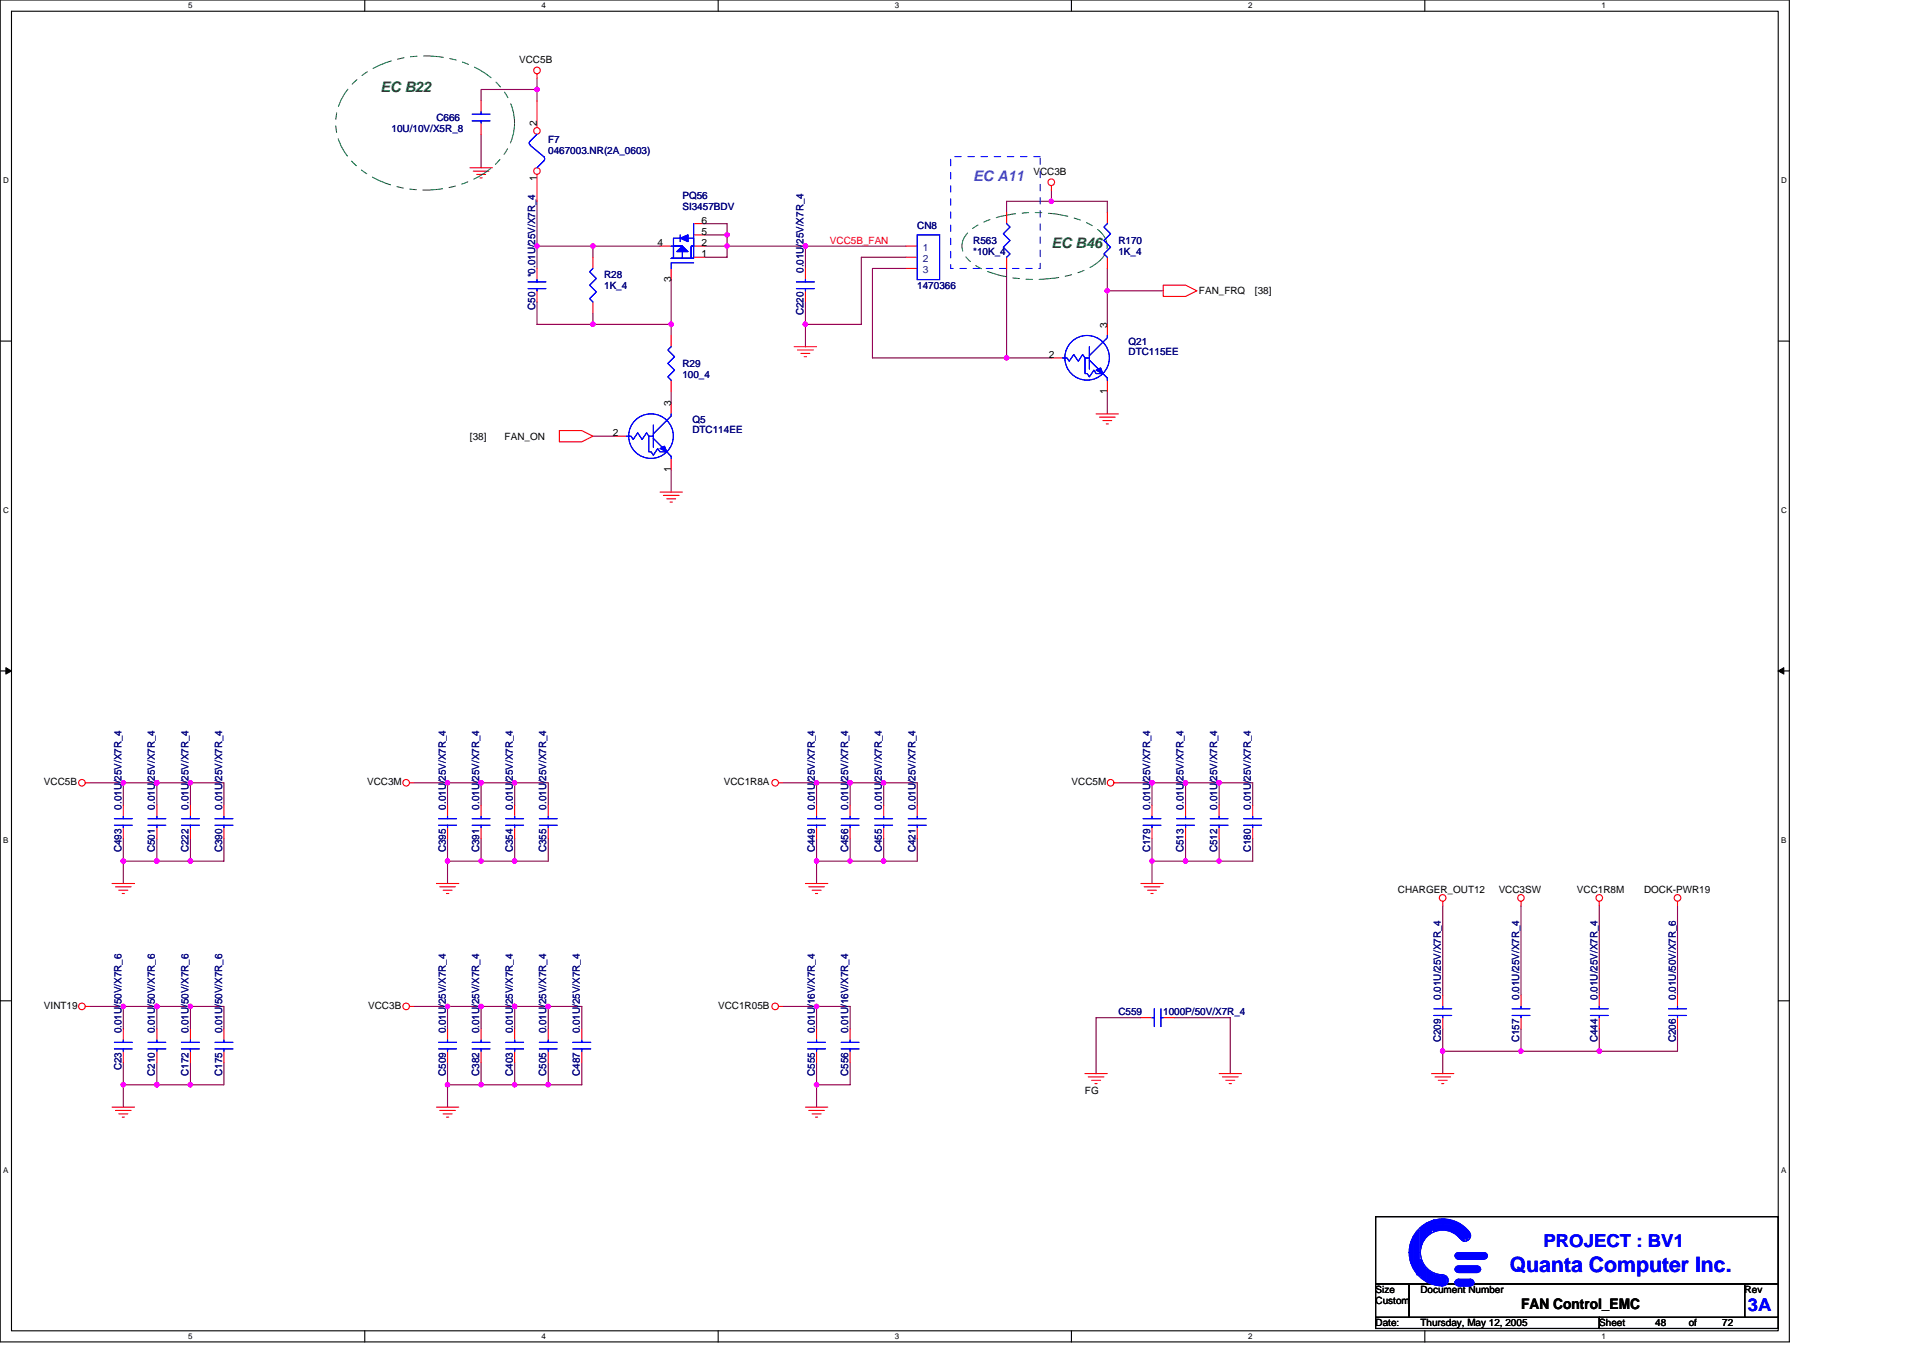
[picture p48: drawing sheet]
<svg xmlns="http://www.w3.org/2000/svg" width="297mm" height="210mm" viewBox="0 0 297 210" stroke-linecap="round" stroke-linejoin="round" font-family="sans-serif">
<defs><g id="words">
<text font-size="3.3" fill="#00f" x="233.2" y="196.5">Quanta Computer Inc.</text>
<g font-size="2.8" fill="#00f">
<text x="238.4" y="192.6">PROJECT : BV1</text>
<text x="270" y="202.4">3A</text>
</g>
<g font-size="2.2" fill="#008000">
<text x="58.8" y="14.2">EC B22</text>
<text x="162.4" y="38.3">EC B46</text>
</g>
<text font-size="2.2" fill="#0080ff" x="150.3" y="28">EC A11</text>
<text font-size="2.2" x="234.9" y="202.1">FAN Control_EMC</text>
<g font-size="1.5">
<text x="80.2" y="9.7">VCC5B</text>
<text x="82.9" y="19.5" transform="rotate(-90 82.9 19.5)">2</text>
<text x="82.9" y="28" transform="rotate(-90 82.9 28)">1</text>
<text x="159.6" y="27">VCC3B</text>
<text x="108.3" y="34.5">6</text>
<text x="101.6" y="38">4</text>
<text x="108.3" y="39.7">1</text>
<text x="108.3" y="38">2</text>
<text x="108.3" y="36.3">5</text>
<text x="103.6" y="43.6" transform="rotate(-90 103.6 43.6)">3</text>
<text x="185.2" y="45.4">FAN_FRQ</text>
<text x="193.8" y="45.4">[38]</text>
<text x="171" y="50.6" transform="rotate(-90 171 50.6)">3</text>
<text x="162" y="55.3">2</text>
<text x="103.6" y="62.7" transform="rotate(-90 103.6 62.7)">3</text>
<text x="171" y="60.8" transform="rotate(-90 171 60.8)">1</text>
<text x="72.6" y="67.9">[38]</text>
<text x="78" y="67.9">FAN_ON</text>
<text x="94.7" y="67.4">2</text>
<text x="103.6" y="72.9" transform="rotate(-90 103.6 72.9)">1</text>
<text x="6.8" y="121.3">VCC5B</text>
<text x="56.7" y="121.3">VCC3M</text>
<text x="111.8" y="121.3">VCC1R8A</text>
<text x="165.5" y="121.3">VCC5M</text>
<text x="215.9" y="137.9">CHARGER_OUT12</text>
<text x="231.5" y="137.9">VCC3SW</text>
<text x="243.6" y="137.9">VCC1R8M</text>
<text x="254" y="137.9">DOCK-PWR19</text>
<text x="6.8" y="155.8">VINT19</text>
<text x="56.9" y="155.8">VCC3B</text>
<text x="110.9" y="155.8">VCC1R05B</text>
<text x="167.6" y="169">FG</text>
<text x="212.5" y="199.7">Size</text>
<text x="212.5" y="201.4">Custom</text>
<text x="219.4" y="199.7">Document Number</text>
<text x="269.5" y="199.7">Rev</text>
<text x="212.5" y="204.9">Date:</text>
<text x="219.4" y="204.9">Thursday, May 12, 2005</text>
<text x="247" y="204.9">Sheet</text>
<text x="255.7" y="204.9">48</text>
<text x="260.9" y="204.9">of</text>
<text x="266" y="204.9">72</text>
</g>
<g font-size="1.5" fill="#000080">
<text x="60.5" y="20.4">10U/10V/X5R_8</text>
<text x="67.4" y="18.7">C666</text>
<text x="84.7" y="22.1">F7</text>
<text x="84.7" y="23.9">0467003.NR(2A_0603)</text>
<text x="105.4" y="30.8">PQ56</text>
<text x="105.4" y="32.5">SI3457BDV</text>
<text x="141.7" y="35.4">CN8</text>
<text x="150.3" y="37.7">R563</text>
<text x="150.3" y="39.4">*10K_4</text>
<text x="172.8" y="37.7">R170</text>
<text x="172.8" y="39.4">1K_4</text>
<text x="82.7" y="47.9" transform="rotate(-90 82.7 47.9)">C50</text>
<text x="82.7" y="42.8" transform="rotate(-90 82.7 42.8)">*0.01U/25V/X7R_4</text>
<text x="93.3" y="42.9">R28</text>
<text x="93.3" y="44.6">1K_4</text>
<text x="124.1" y="42.1" transform="rotate(-90 124.1 42.1)">0.01U/25V/X7R_4</text>
<text x="141.7" y="44.6">1470366</text>
<text x="124.1" y="48.7" transform="rotate(-90 124.1 48.7)">C220</text>
<text x="174.3" y="53.2">Q21</text>
<text x="105.4" y="56.7">R29</text>
<text x="105.4" y="58.4">100_4</text>
<text x="174.3" y="54.8">DTC115EE</text>
<text x="107" y="65.3">Q5</text>
<text x="107" y="66.9">DTC114EE</text>
<text x="18.8" y="125.1" transform="rotate(-90 18.8 125.1)">0.01U/25V/X7R_4</text>
<text x="23.9" y="125.1" transform="rotate(-90 23.9 125.1)">0.01U/25V/X7R_4</text>
<text x="29.1" y="125.1" transform="rotate(-90 29.1 125.1)">0.01U/25V/X7R_4</text>
<text x="34.3" y="125.1" transform="rotate(-90 34.3 125.1)">0.01U/25V/X7R_4</text>
<text x="68.9" y="125.1" transform="rotate(-90 68.9 125.1)">0.01U/25V/X7R_4</text>
<text x="74" y="125.1" transform="rotate(-90 74 125.1)">0.01U/25V/X7R_4</text>
<text x="79.2" y="125.1" transform="rotate(-90 79.2 125.1)">0.01U/25V/X7R_4</text>
<text x="84.4" y="125.1" transform="rotate(-90 84.4 125.1)">0.01U/25V/X7R_4</text>
<text x="125.9" y="125.1" transform="rotate(-90 125.9 125.1)">0.01U/25V/X7R_4</text>
<text x="131" y="125.1" transform="rotate(-90 131 125.1)">0.01U/25V/X7R_4</text>
<text x="136.2" y="125.1" transform="rotate(-90 136.2 125.1)">0.01U/25V/X7R_4</text>
<text x="141.4" y="125.1" transform="rotate(-90 141.4 125.1)">0.01U/25V/X7R_4</text>
<text x="177.7" y="125.1" transform="rotate(-90 177.7 125.1)">0.01U/25V/X7R_4</text>
<text x="182.8" y="125.1" transform="rotate(-90 182.8 125.1)">0.01U/25V/X7R_4</text>
<text x="188" y="125.1" transform="rotate(-90 188 125.1)">0.01U/25V/X7R_4</text>
<text x="193.2" y="125.1" transform="rotate(-90 193.2 125.1)">0.01U/25V/X7R_4</text>
<text x="18.8" y="131.6" transform="rotate(-90 18.8 131.6)">C493</text>
<text x="23.9" y="131.6" transform="rotate(-90 23.9 131.6)">C501</text>
<text x="29.1" y="131.6" transform="rotate(-90 29.1 131.6)">C222</text>
<text x="34.3" y="131.6" transform="rotate(-90 34.3 131.6)">C390</text>
<text x="68.9" y="131.6" transform="rotate(-90 68.9 131.6)">C395</text>
<text x="74" y="131.6" transform="rotate(-90 74 131.6)">C391</text>
<text x="79.2" y="131.6" transform="rotate(-90 79.2 131.6)">C354</text>
<text x="84.4" y="131.6" transform="rotate(-90 84.4 131.6)">C355</text>
<text x="125.9" y="131.6" transform="rotate(-90 125.9 131.6)">C449</text>
<text x="131" y="131.6" transform="rotate(-90 131 131.6)">C456</text>
<text x="136.2" y="131.6" transform="rotate(-90 136.2 131.6)">C455</text>
<text x="141.4" y="131.6" transform="rotate(-90 141.4 131.6)">C421</text>
<text x="177.7" y="131.6" transform="rotate(-90 177.7 131.6)">C179</text>
<text x="182.8" y="131.6" transform="rotate(-90 182.8 131.6)">C513</text>
<text x="188" y="131.6" transform="rotate(-90 188 131.6)">C512</text>
<text x="193.2" y="131.6" transform="rotate(-90 193.2 131.6)">C180</text>
<text x="222.6" y="154.4" transform="rotate(-90 222.6 154.4)">0.01U/25V/X7R_4</text>
<text x="234.7" y="154.4" transform="rotate(-90 234.7 154.4)">0.01U/25V/X7R_4</text>
<text x="246.8" y="154.4" transform="rotate(-90 246.8 154.4)">0.01U/25V/X7R_4</text>
<text x="258.8" y="154.4" transform="rotate(-90 258.8 154.4)">0.01U/50V/X7R_6</text>
<text x="18.8" y="159.6" transform="rotate(-90 18.8 159.6)">0.01U/50V/X7R_6</text>
<text x="23.9" y="159.6" transform="rotate(-90 23.9 159.6)">0.01U/50V/X7R_6</text>
<text x="29.1" y="159.6" transform="rotate(-90 29.1 159.6)">0.01U/50V/X7R_6</text>
<text x="34.3" y="159.6" transform="rotate(-90 34.3 159.6)">0.01U/50V/X7R_6</text>
<text x="68.9" y="159.6" transform="rotate(-90 68.9 159.6)">0.01U/25V/X7R_4</text>
<text x="74" y="159.6" transform="rotate(-90 74 159.6)">0.01U/25V/X7R_4</text>
<text x="79.2" y="159.6" transform="rotate(-90 79.2 159.6)">0.01U/25V/X7R_4</text>
<text x="84.4" y="159.6" transform="rotate(-90 84.4 159.6)">0.01U/25V/X7R_4</text>
<text x="89.6" y="159.6" transform="rotate(-90 89.6 159.6)">0.01U/25V/X7R_4</text>
<text x="125.9" y="159.6" transform="rotate(-90 125.9 159.6)">0.01U/16V/X7R_4</text>
<text x="131" y="159.6" transform="rotate(-90 131 159.6)">0.01U/16V/X7R_4</text>
<text x="172.8" y="156.8">C559</text>
<text x="179.7" y="156.8">1000P/50V/X7R_4</text>
<text x="222.6" y="161" transform="rotate(-90 222.6 161)">C209</text>
<text x="234.7" y="161" transform="rotate(-90 234.7 161)">C157</text>
<text x="246.8" y="161" transform="rotate(-90 246.8 161)">C444</text>
<text x="258.8" y="161" transform="rotate(-90 258.8 161)">C206</text>
<text x="18.8" y="165.3" transform="rotate(-90 18.8 165.3)">C23</text>
<text x="23.9" y="166.2" transform="rotate(-90 23.9 166.2)">C210</text>
<text x="29.1" y="166.2" transform="rotate(-90 29.1 166.2)">C172</text>
<text x="34.3" y="166.2" transform="rotate(-90 34.3 166.2)">C175</text>
<text x="68.9" y="166.2" transform="rotate(-90 68.9 166.2)">C509</text>
<text x="74" y="166.2" transform="rotate(-90 74 166.2)">C382</text>
<text x="79.2" y="166.2" transform="rotate(-90 79.2 166.2)">C403</text>
<text x="84.4" y="166.2" transform="rotate(-90 84.4 166.2)">C505</text>
<text x="89.6" y="166.2" transform="rotate(-90 89.6 166.2)">C487</text>
<text x="125.9" y="166.2" transform="rotate(-90 125.9 166.2)">C555</text>
<text x="131" y="166.2" transform="rotate(-90 131 166.2)">C556</text>
</g>
<text font-size="1.5" fill="#f00" x="128.2" y="37.7">VCC5B_FAN</text>
<g font-size="1.5" fill="#004080">
<text x="142.6" y="38.7">1</text>
<text x="142.6" y="40.4">2</text>
<text x="142.6" y="42.2">3</text>
</g>
<g font-size="1.2">
<text x="29.1" y="1.3">5</text>
<text x="83.6" y="1.3">4</text>
<text x="138.2" y="1.3">3</text>
<text x="192.8" y="1.3">2</text>
<text x="247.4" y="1.3">1</text>
<text x=".5" y="28.3">D</text>
<text x="275.1" y="28.3">D</text>
<text x=".5" y="79.2">C</text>
<text x="275.1" y="79.2">C</text>
<text x=".5" y="130.2">B</text>
<text x="275.1" y="130.2">B</text>
<text x=".5" y="181.1">A</text>
<text x="275.1" y="181.1">A</text>
<text x="29.1" y="206.8">5</text>
<text x="83.6" y="206.8">4</text>
<text x="138.2" y="206.8">3</text>
<text x="192.8" y="206.8">2</text>
<text x="247.4" y="206.8">1</text>
</g>
</g></defs>
<path d="M0 0h276.4v207.3h-276.4zM1.8 1.7h272.9v203.8h-272.9z" fill="none" stroke="#000" stroke-width=".17"/>
<g fill="#fff">
<path d="M29.1 .2h.6v1.4h-.6z"/>
<path d="M29.1 205.7h.6v1.4h-.6z"/>
</g>
<path d="M56.3 0v1.7M56.3 205.5v1.8" fill="none" stroke="#000" stroke-width=".17"/>
<g fill="#fff">
<path d="M83.6 .2h.7v1.4h-.7z"/>
<path d="M83.6 205.7h.7v1.4h-.7z"/>
</g>
<path d="M110.9 0v1.7M110.9 205.5v1.8" fill="none" stroke="#000" stroke-width=".17"/>
<g fill="#fff">
<path d="M138.2 .2h.7v1.4h-.7z"/>
<path d="M138.2 205.7h.7v1.4h-.7z"/>
</g>
<path d="M165.5 0v1.7M165.5 205.5v1.8" fill="none" stroke="#000" stroke-width=".17"/>
<g fill="#fff">
<path d="M192.8 .2h.6v1.4h-.6z"/>
<path d="M192.8 205.7h.6v1.4h-.6z"/>
</g>
<path d="M220.1 0v1.7M220.1 205.5v1.8" fill="none" stroke="#000" stroke-width=".17"/>
<g fill="#fff">
<path d="M247.4 .2h.6v1.4h-.6z"/>
<path d="M247.4 205.7h.6v1.4h-.6z"/>
<path d="M.5 27.2h.8v1.4h-.8z"/>
<path d="M275.1 27.2h.9v1.4h-.9z"/>
<path d="M.5 78.1h.8v1.4h-.8z"/>
<path d="M275.1 78.1h.9v1.4h-.9z"/>
</g>
<path d="M0 52.7h1.8M274.7 52.7h1.7" fill="none" stroke="#000" stroke-width=".17"/>
<g fill="#fff">
<path d="M.5 129.1h.8v1.4h-.8z"/>
<path d="M275.1 129.1h.8v1.4h-.8z"/>
</g>
<path d="M0 103.6h1.8M274.7 103.6h1.7" fill="none" stroke="#000" stroke-width=".17"/>
<path d="M.9 103.1l.9 .5-.9 .5zM274.7 103.6l.8-.5v1z" fill="#000" stroke="#000" stroke-width=".15"/>
<g fill="#fff">
<path d="M.5 180h.8v1.4h-.8z"/>
<path d="M275.1 180h.8v1.4h-.8z"/>
</g>
<path d="M0 154.6h1.8M274.7 154.6h1.7M212.5 187.9h62.2v10.4h-62.2zM212.5 198.3h5.2v5.2h-5.2zM217.7 198.3h51.8v5.2h-51.8zM269.5 198.3h5.2v5.2h-5.2zM212.5 203.5h34.5v1.7h-34.5zM247 203.5h27.7v1.7h-27.7z" fill="none" stroke="#000" stroke-width=".17"/>
<g fill="none" stroke="#800040" stroke-width=".17">
<path d="M82.9 13.8h-8.6v1.8M82.9 12.1v3.5M74.3 20.7v5.2M82.9 31.1v10.4M82.9 38h19.1M91.6 38v1.7M108.9 38h31.1M108.9 34.5h3.4v5.2h-3.4M108.9 36.3h3.4M124.4 38v3.5M140 39.7h-6.9v10.4h-8.7v-3.4M155.5 32.8v-1.7h15.5v1.7"/>
<path d="M162.4 29.4v1.7M82.9 46.7v3.4h20.8M91.6 48.4v1.7M103.7 43.2v8.6M124.4 50.1v3.5M140 41.5h-5.2v13.8h20.7v-13.8M155.5 55.3h6.9M171 41.5v8.6M171 44.9h8.7M91.6 67.4h3.4M103.7 60.5v1.7M103.7 72.6v3.4"/>
<path d="M171 60.5v3.4M13.9 120.9h20.7v3.5M19 120.9v3.5M19 129.5v7M24.2 120.9v3.5M24.2 129.5v3.5M29.4 120.9v3.5M29.4 129.5v3.5M34.6 129.5v3.5h-15.6M64 120.9h20.7v3.5M69.1 120.9v3.5M69.1 129.5v7"/>
<path d="M74.3 120.9v3.5M74.3 129.5v3.5M79.5 120.9v3.5M79.5 129.5v3.5M84.7 129.5v3.5h-15.6M120.9 120.9h20.8v3.5M126.1 120.9v3.5M126.1 129.5v7M131.3 120.9v3.5M131.3 129.5v3.5M136.5 120.9v3.5M136.5 129.5v3.5"/>
<path d="M141.7 129.5v3.5h-15.6M172.8 120.9h20.7v3.5M177.9 120.9v3.5M177.9 129.5v7M183.1 120.9v3.5M183.1 129.5v3.5M188.3 120.9v3.5M188.3 129.5v3.5M193.5 129.5v3.5h-15.6M222.9 139.9v13.8M234.9 139.9v13.8M247 139.9v13.8"/>
<path d="M259.1 139.9v13.8M13.9 155.4h20.7v3.5M19 155.4v3.5M24.2 155.4v3.5M29.4 155.4v3.5M64 155.4h25.9v3.5M69.1 155.4v3.5M74.3 155.4v3.5M79.5 155.4v3.5M84.7 155.4v3.5M120.9 155.4h10.4v3.5M126.1 155.4v3.5"/>
<path d="M176.2 157.2h-6.9v8.6M181.4 157.2h8.6v8.6M222.9 158.9v6.9M234.9 158.9v3.5M247 158.9v3.5M259.1 158.9v3.5h-36.2M19 164.1v3.5h5.2M19 167.6v3.4M24.2 164.1v3.5M29.4 164.1v3.5M34.6 164.1v3.5h-10.4M69.1 164.1v6.9"/>
<path d="M74.3 164.1v3.5M79.5 164.1v3.5M84.7 164.1v3.5M89.9 164.1v3.5h-20.8M126.1 164.1v6.9M131.3 164.1v3.5h-5.2"/>
</g>
<g fill="#f0f" stroke="#f0f" stroke-width=".17">
<circle cx="82.9" cy="13.8" r=".34"/>
<circle cx="91.6" cy="38" r=".34"/>
<circle cx="82.9" cy="38" r=".34"/>
<circle cx="112.3" cy="36.3" r=".33"/>
<circle cx="112.3" cy="38" r=".34"/>
<circle cx="91.6" cy="50.1" r=".34"/>
<circle cx="124.4" cy="38" r=".34"/>
<circle cx="155.5" cy="55.3" r=".34"/>
<circle cx="171" cy="44.9" r=".33"/>
<circle cx="19" cy="120.9" r=".34"/>
<circle cx="24.2" cy="120.9" r=".34"/>
<circle cx="24.2" cy="133" r=".34"/>
<circle cx="29.4" cy="120.9" r=".34"/>
<circle cx="29.4" cy="133" r=".34"/>
<circle cx="19" cy="133" r=".34"/>
<circle cx="69.1" cy="133" r=".34"/>
<circle cx="74.3" cy="120.9" r=".34"/>
<circle cx="69.1" cy="120.9" r=".34"/>
<circle cx="79.5" cy="120.9" r=".34"/>
<circle cx="79.5" cy="133" r=".34"/>
<circle cx="74.3" cy="133" r=".34"/>
<circle cx="126.1" cy="133" r=".34"/>
<circle cx="131.3" cy="120.9" r=".34"/>
<circle cx="126.1" cy="120.9" r=".34"/>
<circle cx="136.5" cy="120.9" r=".34"/>
<circle cx="136.5" cy="133" r=".34"/>
<circle cx="131.3" cy="133" r=".34"/>
<circle cx="29.4" cy="155.4" r=".34"/>
<circle cx="24.2" cy="167.5" r=".34"/>
<circle cx="24.2" cy="155.4" r=".34"/>
<circle cx="19" cy="167.5" r=".34"/>
<circle cx="19" cy="155.4" r=".34"/>
<circle cx="29.4" cy="167.5" r=".34"/>
<circle cx="84.7" cy="155.4" r=".34"/>
<circle cx="79.5" cy="155.4" r=".34"/>
<circle cx="69.1" cy="167.5" r=".34"/>
<circle cx="74.3" cy="155.4" r=".34"/>
<circle cx="69.1" cy="155.4" r=".34"/>
<circle cx="79.5" cy="167.5" r=".34"/>
<circle cx="74.3" cy="167.5" r=".34"/>
<circle cx="247" cy="162.3" r=".34"/>
<circle cx="222.8" cy="162.3" r=".34"/>
<circle cx="177.9" cy="133" r=".34"/>
<circle cx="183.1" cy="120.9" r=".34"/>
<circle cx="177.9" cy="120.9" r=".34"/>
<circle cx="188.3" cy="120.9" r=".34"/>
<circle cx="188.3" cy="133" r=".34"/>
<circle cx="183.1" cy="133" r=".34"/>
<circle cx="84.7" cy="167.5" r=".34"/>
<circle cx="126.1" cy="167.5" r=".34"/>
<circle cx="126.1" cy="155.4" r=".34"/>
<circle cx="103.7" cy="50.1" r=".34"/>
<circle cx="234.9" cy="162.3" r=".34"/>
<circle cx="124.4" cy="50.1" r=".34"/>
<circle cx="162.4" cy="31.1" r=".34"/>
</g>
<g fill="none" stroke="#f00" stroke-width=".17">
<path d="M82.9 11.4v.7M72.6 25.9h3.4M73.1 26.4h2.4M73.6 26.9h1.4M74.1 27.5h.4M102 38h1.7M107.1 38h1.8M107.1 39.7h1.8M107.1 36.3h1.8M107.1 34.5h1.8M140 38h1.7M140 39.7h1.7"/>
<path d="M162.4 28.7v.7M82.9 41.5v1.7M82.9 44.9v1.8M103.7 41.5v1.7M122.7 53.6h3.4M123.2 54.1h2.4M123.7 54.6h1.4M124.2 55.1h.4M140 41.5h1.7M179.7 44h3.4l1.8 .9-1.8 .9h-3.4zM86.4 66.5h3.5l1.7 .9-1.7 .8h-3.5zM102 76h3.4"/>
<path d="M102.5 76.5h2.4M103 77h1.4M103.5 77.6h.4M169.3 63.9h3.5M169.8 64.4h2.5M170.3 65h1.4M170.9 65.5h.3M13.2 120.9h.7M17.3 136.5h3.5M17.8 137h2.5M18.3 137.5h1.4M18.9 138h.3"/>
<path d="M29.4 124.4v1.7M29.4 127.8v1.7M34.6 124.4v1.7M34.6 127.8v1.7M63.3 120.9h.7M67.4 136.5h3.5M67.9 137h2.5M68.4 137.5h1.4M69 138h.3M79.5 124.4v1.7M79.5 127.8v1.7M120.3 120.9h.6"/>
<path d="M124.4 136.5h3.5M124.9 137h2.4M125.5 137.5h1.3M126 138h.3M172.1 120.9h.7M176.2 136.5h3.5M176.7 137h2.5M177.3 137.5h1.3M177.8 138h.3M177.9 124.4v1.7M177.9 127.8v1.7M193.5 124.4v1.7"/>
<path d="M193.5 127.8v1.7M222.9 139.2v.7M234.9 139.2v.7M247 139.2v.7M259.1 139.2v.7M13.2 155.4h.7M19 158.9v1.7M24.2 158.9v1.7M29.4 158.9v1.7M63.3 155.4h.7M79.5 158.9v1.7M120.3 155.4h.6"/>
<path d="M131.3 158.9v1.7M234.9 153.7v1.7M234.9 157.2v1.7M247 153.7v1.7M247 157.2v1.7M17.3 171h3.5M17.8 171.5h2.5M18.3 172h1.4M18.9 172.6h.3M19 162.4v1.7M24.2 162.4v1.7M29.4 162.4v1.7"/>
<path d="M67.4 171h3.5M67.9 171.5h2.5M68.4 172h1.4M69 172.6h.3M79.5 162.4v1.7M124.4 171h3.5M124.9 171.5h2.4M125.5 172h1.3M126 172.6h.3M131.3 162.4v1.7M167.6 165.8h3.4M168.1 166.3h2.4"/>
<path d="M168.6 166.9h1.4M169.1 167.4h.4M188.3 165.8h3.5M188.8 166.3h2.5M189.4 166.9h1.3M189.9 167.4h.3M221.1 165.8h3.5M221.7 166.3h2.4M222.2 166.9h1.3M222.7 167.4h.3"/>
<circle cx="82.9" cy="10.9" r=".51"/>
<circle cx="162.4" cy="28.1" r=".51"/>
<circle cx="12.7" cy="120.9" r=".51"/>
<circle cx="62.7" cy="120.9" r=".51"/>
<circle cx="119.7" cy="120.9" r=".51"/>
<circle cx="171.5" cy="120.9" r=".51"/>
<circle cx="222.8" cy="138.7" r=".51"/>
<circle cx="234.9" cy="138.7" r=".51"/>
<circle cx="247" cy="138.7" r=".51"/>
<circle cx="259.1" cy="138.7" r=".51"/>
<circle cx="12.7" cy="155.4" r=".51"/>
<circle cx="62.7" cy="155.4" r=".51"/>
<circle cx="119.7" cy="155.4" r=".51"/>
</g>
<path d="M146.9 24.2h13.8v17.3h-13.8z" fill="none" stroke="#00f" stroke-width=".15" stroke-dasharray="1 1 1 1 1 1 1 1"/>
<path d="M54.9 12.5a16.7 16.7 0 0 1 15.4-3.3 12.7 12.7 0 0 1 8.4 6.3 8.3 8.3 0 0 1-2.3 10 17 17 0 0 1-18.1 2.2 10.6 10.6 0 0 1-6.4-7.5 8.6 8.6 0 0 1 3-7.7zM149.5 36a11.2 11.2 0 0 1 5.9-2.8 21.9 21.9 0 0 1 12.3 1.1 5.7 5.7 0 0 1 3.2 3 2.99 2.99 0 0 1-1.4 3.3 16.6 16.6 0 0 1-9.7 2.6 16.5 16.5 0 0 1-9.7-2.6 2.92 2.92 0 0 1-.6-4.6z" fill="none" stroke="#008000" stroke-width=".15" stroke-dasharray="3 1 1 1 1 1"/>
<g fill="none" stroke="#00f" stroke-width=".17">
<path d="M103.7 38h1.7v.7M103.7 39.9h3.4M104 38h1.4v1.9M104 38v1.9M105.1 36.8h-1.1v1.2M105.1 36.3v1M106.3 36.8h.8v1.2M107.1 38h-.3v1.7M107.1 38h-.3v1.9M107.1 34.5v5.2M141.7 36.3h3.4v6.9h-3.4zM81.6 43.5h2.7"/>
<path d="M81.6 44.6h2.7M82.9 43.2v.3M82.9 44.6v.3M107.1 40.6h-3.4v.9M28 126.4h2.8M28 127.5h2.8M29.4 126.1v.3M29.4 127.5v.3M33.2 126.4h2.8M33.2 127.5h2.8M34.6 126.1v.3M34.6 127.5v.3"/>
<path d="M78.1 126.4h2.8M78.1 127.5h2.8M79.5 126.1v.3M79.5 127.5v.3M176.6 126.4h2.7M176.6 127.5h2.7M177.9 126.1v.3M177.9 127.5v.3M192.1 126.4h2.8M192.1 127.5h2.8M193.5 126.1v.3M193.5 127.5v.3"/>
<path d="M233.6 155.8h2.7M233.6 156.8h2.7M234.9 155.4v.4M234.9 156.8v.4M245.7 155.8h2.7M245.7 156.8h2.7M247 155.4v.4M247 156.8v.4M17.7 161h2.7M17.7 162h2.7M19 160.6v.4M19 162v.4"/>
<path d="M22.9 161h2.7M22.9 162h2.7M24.2 160.6v.4M24.2 162v.4M28 161h2.8M28 162h2.8M29.4 160.6v.4M29.4 162v.4M78.1 161h2.8M78.1 162h2.8M79.5 160.6v.4M79.5 162v.4"/>
<path d="M129.9 161h2.8M129.9 162h2.8M131.3 160.6v.4M131.3 162v.4"/>
</g>
<g fill="#00f" stroke="#00f" stroke-width=".17">
<path d="M104.5 38.9l.9-.9 .9 .9z" fill-rule="evenodd"/>
<path d="M105.1 36.8l1.2-.5v1z" fill-rule="evenodd"/>
<path d="M104.5 38.9l.9-.9 .9 .9z" fill-rule="evenodd"/>
<path d="M105.1 36.8l1.2-.5v1z" fill-rule="evenodd"/>
</g>
<circle cx="82.9" cy="26.4" r=".51" fill="#fff" stroke="#f00" stroke-width=".17"/>
<path d="M82.9 26.9v4.2" fill="none" stroke="#f00" stroke-width=".17"/>
<circle cx="82.9" cy="20.2" r=".51" fill="#fff" stroke="#f00" stroke-width=".17"/>
<g fill="none" stroke="#f00" stroke-width=".17">
<path d="M74.3 15.6v1.7M74.3 19v1.7M82.9 15.6v4.1M91.6 39.7v1.8M155.5 32.8v1.7M155.5 39.7v1.8M171 32.8v1.7M171 39.7v1.8M91.6 46.7v1.7M103.7 51.8v1.8M103.7 58.7v1.8M124.4 41.5v1.7"/>
<path d="M124.4 44.9v1.8M162.4 55.3h1.7M171 50.1v1.7M171 58.7v1.8M95 67.4h1.8M103.7 62.2v1.7M103.7 70.8v1.8M19 124.4v1.7M19 127.8v1.7M24.2 124.4v1.7M24.2 127.8v1.7M69.1 124.4v1.7"/>
<path d="M69.1 127.8v1.7M74.3 124.4v1.7M74.3 127.8v1.7M84.7 124.4v1.7M84.7 127.8v1.7M126.1 124.4v1.7M126.1 127.8v1.7M131.3 124.4v1.7M131.3 127.8v1.7M136.5 124.4v1.7M136.5 127.8v1.7M141.7 124.4v1.7"/>
<path d="M141.7 127.8v1.7M183.1 124.4v1.7M183.1 127.8v1.7M188.3 124.4v1.7M188.3 127.8v1.7M34.6 158.9v1.7M69.1 158.9v1.7M74.3 158.9v1.7M84.7 158.9v1.7M89.9 158.9v1.7M126.1 158.9v1.7M176.2 157.2h1.7"/>
<path d="M179.7 157.2h1.7M222.9 153.7v1.7M222.9 157.2v1.7M259.1 153.7v1.7M259.1 157.2v1.7M34.6 162.4v1.7M69.1 162.4v1.7M74.3 162.4v1.7M84.7 162.4v1.7M89.9 162.4v1.7M126.1 162.4v1.7"/>
</g>
<g fill="none" stroke="#00f" stroke-width=".17">
<path d="M72.9 18.7h2.8M72.9 17.6h2.8M74.3 17.3v.3M74.3 18.7v.3M81.9 21.8a.34 .34 0 0 0 0 .6M81.9 22.5l2.1 1.7M82.9 20.7l-1 1.1M84 24.2l.1 .3v.2l-1.2 1.2M155.5 34.5l.5 .6-1 1 1 1-1 1.1 1 1-.5 .5M171 34.5l-.5 .6 1.1 1-1.1 1 1.1 1.1-1.1 1 .5 .5M91.6 41.5l-.5 .5 1 1-1 1 1 1.1-1 1 .5 .6M103.7 53.6l-.5 .5 1 1-1 1 1 1.1-1 1 .5 .5"/>
<path d="M123 43.5h2.8M123 44.6h2.8M124.4 43.2v.3M124.4 44.6v.3M164.1 55.3h.7l.4 .5 .7-1 .7 1 .6-1 .4 .5h.7M167.6 55.3v2.4h.3l.4 .5 .7-1 .3 .5h1l.7 .7v.3M168.3 53.6v3.4M168.3 55.6l1.4 1.4M171 51.8v.4l-2.7 2.7M96.8 67.4h.7l.3 .5 .7-1.1 .7 1.1 .7-1.1 .3 .6h.7M100.2 67.4v2.4h.4l.3 .5 .7-1 .4 .5h1l.7 .7v.3M100.9 65.6v3.5"/>
<path d="M100.9 67.7l1.4 1.4M103.7 63.9v.4l-2.8 2.7M17.7 126.4h2.7M17.7 127.5h2.7M19 126.1v.3M19 127.5v.3M22.9 126.4h2.7M22.9 127.5h2.7M24.2 126.1v.3M24.2 127.5v.3M67.8 126.4h2.7M67.8 127.5h2.7"/>
<path d="M69.1 126.1v.3M69.1 127.5v.3M72.9 126.4h2.8M72.9 127.5h2.8M74.3 126.1v.3M74.3 127.5v.3M83.3 126.4h2.8M83.3 127.5h2.8M84.7 126.1v.3M84.7 127.5v.3M124.8 126.4h2.7M124.8 127.5h2.7"/>
<path d="M126.1 126.1v.3M126.1 127.5v.3M129.9 126.4h2.8M129.9 127.5h2.8M131.3 126.1v.3M131.3 127.5v.3M135.1 126.4h2.8M135.1 127.5h2.8M136.5 126.1v.3M136.5 127.5v.3M140.3 126.4h2.8M140.3 127.5h2.8"/>
<path d="M141.7 126.1v.3M141.7 127.5v.3M181.8 126.4h2.7M181.8 127.5h2.7M183.1 126.1v.3M183.1 127.5v.3M186.9 126.4h2.8M186.9 127.5h2.8M188.3 126.1v.3M188.3 127.5v.3M177.9 157.2h.4M178.3 155.8v2.8"/>
<path d="M179.3 157.2h.4M179.3 155.8v2.8M221.5 155.8h2.7M221.5 156.8h2.7M222.9 155.4v.4M222.9 156.8v.4M257.7 155.8h2.8M257.7 156.8h2.8M259.1 155.4v.4M259.1 156.8v.4M33.2 161h2.8M33.2 162h2.8"/>
<path d="M34.6 160.6v.4M34.6 162v.4M67.8 161h2.7M67.8 162h2.7M69.1 160.6v.4M69.1 162v.4M72.9 161h2.8M72.9 162h2.8M74.3 160.6v.4M74.3 162v.4M83.3 161h2.8M83.3 162h2.8"/>
<path d="M84.7 160.6v.4M84.7 162v.4M88.5 161h2.7M88.5 162h2.7M89.9 160.6v.4M89.9 162v.4M124.8 161h2.7M124.8 162h2.7M126.1 160.6v.4M126.1 162v.4M217.8 192.2v2.5l.2 .5v-3.5l.2-.3v4.3l.2 .2v-4.9l.1-.3v5.5l.2 .2v-5.9l.2-.1v6.5M219.1 196.9v-6.7l.1-.2v7.1h.2v-2.6l.2 .3v2.5l.1 .1v-2.2l.2 .3v2.1l.2 .2v-2.1l.2 .2v2.1h.1v-2l.2 .2v1.9h.2v-1.7l.2 .2v1.5l.1 .2v-1.7l.2 .1v1.6h.2v-1.4"/>
<path d="M219.4 189.7v2.9l.2-.5v-2.4l.1-.2v2.2l.2-.1v-2.3l.2-.2v2.1l.2-.2v-2h.1v1.9l.2-.2v-1.7l.2-.2v1.7l.2-.1v-1.6l.1-.2v1.8M221.3 188.6l.2-.2v1.8l-.2-.2zM221.5 196.7v.2h.2v1.4h.1v-1.4h.2v1.6h-.3l.5-1.6v1.6l.1-.2v-1.4l.2 .4v1.2h.2v-1.4h.2v1.4h.1v-1.4h.2v1.4l.2-.2v-1l.1 .1v.7M221.5 189.7l1.3-.2a3.9 3.9 0 0 1 3.4 1.9M221.5 189.5a4.2 4.2 0 0 1 5 2.1M221.5 189.4a4.3 4.3 0 0 1 5.2 2.2M221.5 189.2a4.5 4.5 0 0 1 5.2 2M221.5 189l1.3-.2a4.6 4.6 0 0 1 4.1 2.4M221.5 190.1l1.3-.3a3.6 3.6 0 0 1 3.2 1.9M221.5 189.9l1.3-.2a3.8 3.8 0 0 1 3.4 2M221.6 188.8l1.2-.2a4.8 4.8 0 0 1 4.2 2.5M221.6 188.6l1.2-.2a5 5 0 0 1 4.3 2.5"/>
<path d="M221.7 188.6v1.4M224.9 193.6h4.7v.2h-4.8v.2h5l-.2 .1h-4.7l.2 .2h4.5M224.9 195.7h3.7v.2h-3.7l-.1 .1h3.9l-.1 .2h-3.8l.3 .2h3.3M224.9 197.8h2.6v.2h-2.7v.1h2.9l-.2 .2h-2.7l.3 .2h2.4M225.3 197.6h1.9M225.3 198.6h1.9M225.3 196.6h2.9M225.3 195.5h2.9M225.3 194.5h4M225.3 193.5h4M225.5 191.3a3.4 3.4 0 0 0-3.8-1.1 3.4 3.4 0 0 0-2.3 3.3v-.1a3.4 3.4 0 0 0 3.4 3.5M226.9 190.2a5.2 5.2 0 0 0-5.8-1.6 5.2 5.2 0 0 0-3.4 4.9v-.1a5.2 5.2 0 0 0 5.1 5.2"/>
<circle cx="167.9" cy="55.3" r="3.4"/>
<circle cx="100.6" cy="67.4" r="3.4"/>
<circle cx="222.9" cy="197.8" r=".85"/>
<circle cx="225.3" cy="198.1" r=".51"/>
<circle cx="225.3" cy="194" r=".51"/>
<circle cx="225.3" cy="196" r=".51"/>
<circle cx="226.3" cy="190.8" r=".86"/>
<circle cx="227.2" cy="198.1" r=".51"/>
<circle cx="228.2" cy="196" r=".51"/>
<circle cx="229.2" cy="194" r=".51"/>
</g>
<g fill="#00f" stroke="#00f" stroke-width=".17">
<path d="M102 69.3l.6-.4 .4 .9z" fill-rule="evenodd"/>
<path d="M102 69.3l.6-.4 .4 .9z" fill-rule="evenodd"/>
<path d="M169.3 57.2l.7-.4 .3 .9z" fill-rule="evenodd"/>
<path d="M169.3 57.2l.7-.4 .3 .9z" fill-rule="evenodd"/>
</g>
<g fill="#f0f" stroke="#f0f" stroke-width=".17">
<circle cx="82.9" cy="13.8" r=".34"/>
<circle cx="91.6" cy="38" r=".34"/>
<circle cx="82.9" cy="38" r=".34"/>
<circle cx="112.3" cy="36.3" r=".33"/>
<circle cx="112.3" cy="38" r=".34"/>
<circle cx="91.6" cy="50.1" r=".34"/>
<circle cx="124.4" cy="38" r=".34"/>
<circle cx="155.5" cy="55.3" r=".34"/>
<circle cx="171" cy="44.9" r=".33"/>
<circle cx="19" cy="120.9" r=".34"/>
<circle cx="24.2" cy="120.9" r=".34"/>
<circle cx="24.2" cy="133" r=".34"/>
<circle cx="29.4" cy="120.9" r=".34"/>
<circle cx="29.4" cy="133" r=".34"/>
<circle cx="19" cy="133" r=".34"/>
<circle cx="69.1" cy="133" r=".34"/>
<circle cx="74.3" cy="120.9" r=".34"/>
<circle cx="69.1" cy="120.9" r=".34"/>
<circle cx="79.5" cy="120.9" r=".34"/>
<circle cx="79.5" cy="133" r=".34"/>
<circle cx="74.3" cy="133" r=".34"/>
<circle cx="126.1" cy="133" r=".34"/>
<circle cx="131.3" cy="120.9" r=".34"/>
<circle cx="126.1" cy="120.9" r=".34"/>
<circle cx="136.5" cy="120.9" r=".34"/>
<circle cx="136.5" cy="133" r=".34"/>
<circle cx="131.3" cy="133" r=".34"/>
<circle cx="29.4" cy="155.4" r=".34"/>
<circle cx="24.2" cy="167.5" r=".34"/>
<circle cx="24.2" cy="155.4" r=".34"/>
<circle cx="19" cy="167.5" r=".34"/>
<circle cx="19" cy="155.4" r=".34"/>
<circle cx="29.4" cy="167.5" r=".34"/>
<circle cx="84.7" cy="155.4" r=".34"/>
<circle cx="79.5" cy="155.4" r=".34"/>
<circle cx="69.1" cy="167.5" r=".34"/>
<circle cx="74.3" cy="155.4" r=".34"/>
<circle cx="69.1" cy="155.4" r=".34"/>
<circle cx="79.5" cy="167.5" r=".34"/>
<circle cx="74.3" cy="167.5" r=".34"/>
<circle cx="247" cy="162.3" r=".34"/>
<circle cx="222.8" cy="162.3" r=".34"/>
<circle cx="177.9" cy="133" r=".34"/>
<circle cx="183.1" cy="120.9" r=".34"/>
<circle cx="177.9" cy="120.9" r=".34"/>
<circle cx="188.3" cy="120.9" r=".34"/>
<circle cx="188.3" cy="133" r=".34"/>
<circle cx="183.1" cy="133" r=".34"/>
<circle cx="84.7" cy="167.5" r=".34"/>
<circle cx="126.1" cy="167.5" r=".34"/>
<circle cx="126.1" cy="155.4" r=".34"/>
<circle cx="103.7" cy="50.1" r=".34"/>
<circle cx="234.9" cy="162.3" r=".34"/>
<circle cx="124.4" cy="50.1" r=".34"/>
<circle cx="162.4" cy="31.1" r=".34"/>
</g>
<use href="#words"/>
</svg>
